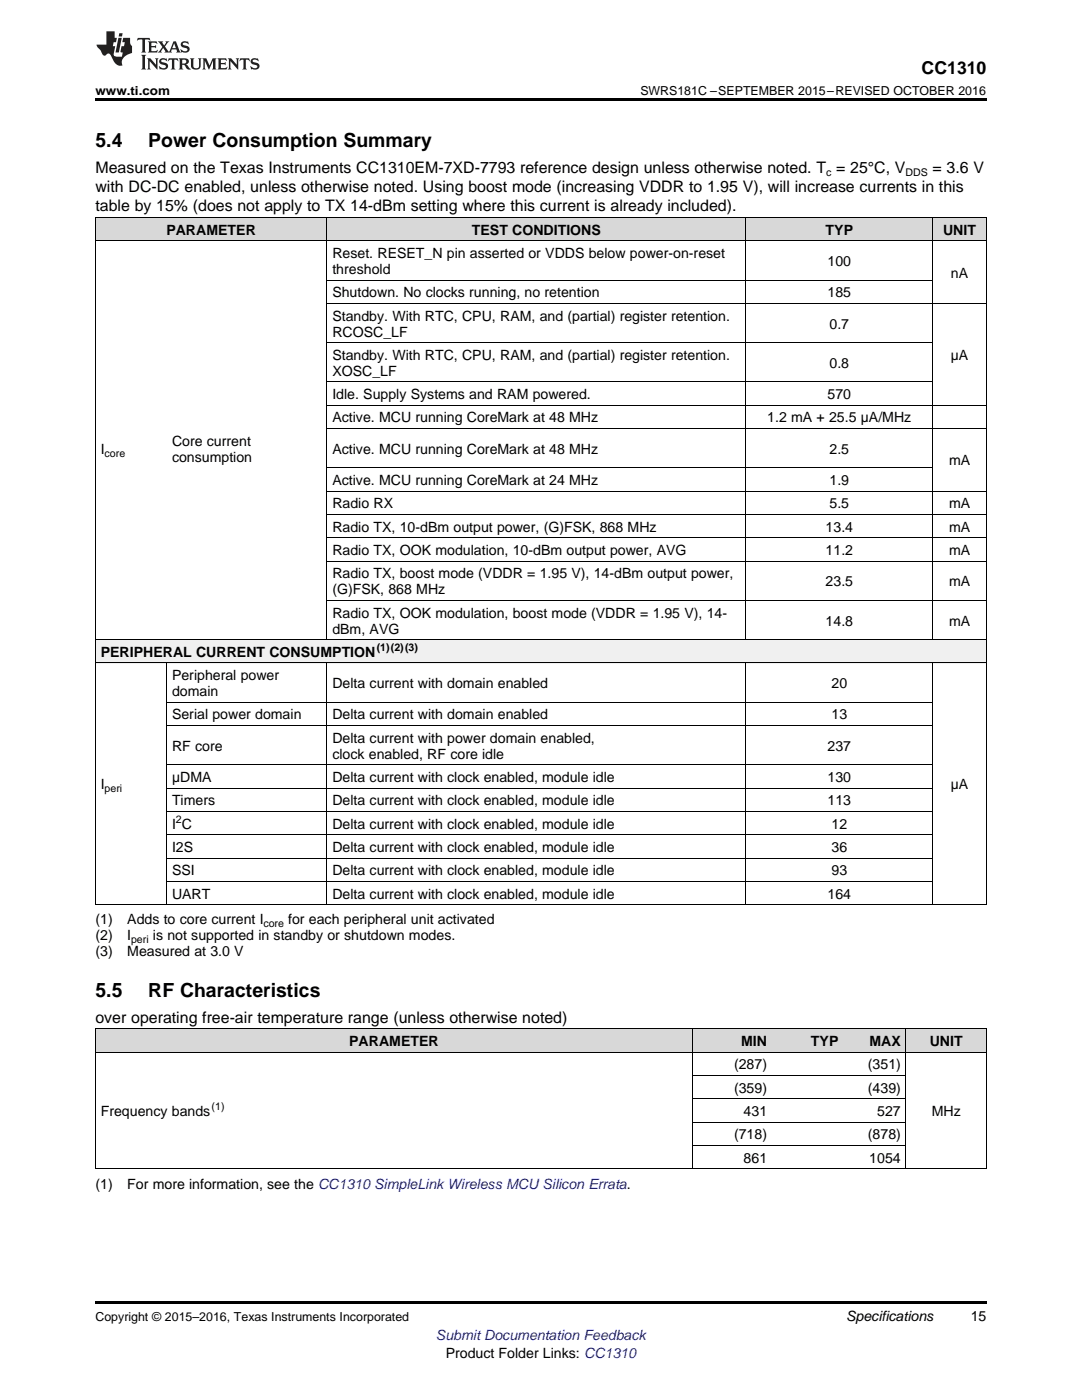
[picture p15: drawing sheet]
<svg xmlns="http://www.w3.org/2000/svg" width="216mm" height="279mm" viewBox="0 0 216 279" stroke-linecap="round" stroke-linejoin="round" font-family="sans-serif">
<defs><g id="words">
<g font-size="3.9">
<text x="19" y="29.3">5.4</text>
<text x="29.6" y="29.3">Power Consumption Summary</text>
<text x="19" y="199">5.5</text>
<text x="29.6" y="199">RF Characteristics</text>
</g>
<text font-size="3.5" x="183.9" y="14.8">CC1310</text>
<g font-size="3.2">
<text x="19" y="34.4">Measured on the Texas Instruments CC1310EM-7XD-7793 reference design unless otherwise noted. T = 25°C, V</text>
<text x="186.1" y="34.4">= 3.6 V</text>
<text x="19" y="38.3">with DC-DC enabled, unless otherwise noted. Using boost mode (increasing VDDR to 1.95 V), will increase currents in this</text>
<text x="19" y="42.2">table by 15% (does not apply to TX 14-dBm setting where this current is already included).</text>
<text x="19" y="204.1">over operating free-air temperature range (unless otherwise noted)</text>
</g>
<g font-size="2.8">
<text x="33.2" y="46.8">PARAMETER</text>
<text x="94.2" y="46.8">TEST CONDITIONS</text>
<text x="164.7" y="46.8">TYP</text>
<text x="188.2" y="46.8">UNIT</text>
<text x="66.3" y="51.5">Reset. RESET_N pin asserted or VDDS below power-on-reset</text>
<text x="165.1" y="53.1">100</text>
<text x="66.3" y="54.7">threshold</text>
<text x="66.3" y="59.3">Shutdown. No clocks running, no retention</text>
<text x="165.1" y="59.3">185</text>
<text x="189.8" y="55.4">nA</text>
<text x="66.3" y="64">Standby. With RTC, CPU, RAM, and (partial) register retention.</text>
<text x="165.5" y="65.6">0.7</text>
<text x="66.3" y="67.2">RCOSC_LF</text>
<text x="66.3" y="71.8">Standby. With RTC, CPU, RAM, and (partial) register retention.</text>
<text x="189.7" y="71.8">µA</text>
<text x="66.3" y="75">XOSC_LF</text>
<text x="165.5" y="73.4">0.8</text>
<text x="66.3" y="79.7">Idle. Supply Systems and RAM powered.</text>
<text x="165.1" y="79.7">570</text>
<text x="34.3" y="89">Core current</text>
<text x="66.3" y="84.3">Active. MCU running CoreMark at 48 MHz</text>
<text x="153.1" y="84.3">1.2 mA + 25.5 µA/MHz</text>
<text x="20.1" y="90.6">I</text>
<text x="34.3" y="92.1">consumption</text>
<text x="66.3" y="90.6">Active. MCU running CoreMark at 48 MHz</text>
<text x="165.5" y="90.6">2.5</text>
<text x="189.4" y="92.9">mA</text>
<text x="66.3" y="96.8">Active. MCU running CoreMark at 24 MHz</text>
<text x="66.3" y="101.5">Radio RX</text>
<text x="165.5" y="96.8">1.9</text>
<text x="165.5" y="101.5">5.5</text>
<text x="189.4" y="101.5">mA</text>
<text x="66.3" y="106.1">Radio TX, 10-dBm output power, (G)FSK, 868 MHz</text>
<text x="164.7" y="106.1">13.4</text>
<text x="189.4" y="106.1">mA</text>
<text x="66.3" y="110.8">Radio TX, OOK modulation, 10-dBm output power, AVG</text>
<text x="164.7" y="110.8">11.2</text>
<text x="189.4" y="110.8">mA</text>
<text x="66.3" y="115.4">Radio TX, boost mode (VDDR = 1.95 V), 14-dBm output power,</text>
<text x="66.3" y="118.6">(G)FSK, 868 MHz</text>
<text x="164.7" y="117">23.5</text>
<text x="189.4" y="117">mA</text>
<text x="66.3" y="123.3">Radio TX, OOK modulation, boost mode (VDDR = 1.95 V), 14-</text>
<text x="164.7" y="124.8">14.8</text>
<text x="189.4" y="124.8">mA</text>
<text x="20.1" y="131.1">PERIPHERAL CURRENT CONSUMPTION</text>
<text x="66.3" y="126.4">dBm, AVG</text>
<text x="34.3" y="135.7">Peripheral power</text>
<text x="66.3" y="137.3">Delta current with domain enabled</text>
<text x="165.9" y="137.3">20</text>
<text x="34.3" y="138.9">domain</text>
<text x="34.3" y="143.6">Serial power domain</text>
<text x="66.3" y="143.6">Delta current with domain enabled</text>
<text x="165.9" y="143.6">13</text>
<text x="34.3" y="149.8">RF core</text>
<text x="66.3" y="148.2">Delta current with power domain enabled,</text>
<text x="165.1" y="149.8">237</text>
<text x="66.3" y="151.4">clock enabled, RF core idle</text>
<text x="20.1" y="157.6">I</text>
<text x="34.3" y="156.1">µDMA</text>
<text x="34.3" y="160.7">Timers</text>
<text x="66.3" y="156.1">Delta current with clock enabled, module idle</text>
<text x="66.3" y="160.7">Delta current with clock enabled, module idle</text>
<text x="165.1" y="156.1">130</text>
<text x="165.1" y="160.7">113</text>
<text x="189.7" y="157.6">µA</text>
<text x="34.3" y="165.4">I C</text>
<text x="66.3" y="165.4">Delta current with clock enabled, module idle</text>
<text x="165.9" y="165.4">12</text>
<text x="34.3" y="170">I2S</text>
<text x="66.3" y="170">Delta current with clock enabled, module idle</text>
<text x="165.9" y="170">36</text>
<text x="34.3" y="174.7">SSI</text>
<text x="34.3" y="179.4">UART</text>
<text x="66.3" y="174.7">Delta current with clock enabled, module idle</text>
<text x="66.3" y="179.4">Delta current with clock enabled, module idle</text>
<text x="165.1" y="179.4">164</text>
<text x="165.9" y="174.7">93</text>
<text x="19" y="184.5">(1)</text>
<text x="25.4" y="184.5">Adds to core current I</text>
<text x="57.5" y="184.5">for each peripheral unit activated</text>
<text x="19" y="187.7">(2)</text>
<text x="19" y="190.9">(3)</text>
<text x="25.4" y="187.7">I</text>
<text x="25.4" y="190.9">Measured at 3.0 V</text>
<text x="30.5" y="187.7">is not supported in standby or shutdown modes.</text>
<text x="69.7" y="208.8">PARAMETER</text>
<text x="147.9" y="208.8">MIN</text>
<text x="161.8" y="208.8">TYP</text>
<text x="173.5" y="208.8">MAX</text>
<text x="185.5" y="208.8">UNIT</text>
<text x="146.5" y="213.4">(287)</text>
<text x="173.2" y="213.4">(351)</text>
<text x="146.5" y="218.1">(359)</text>
<text x="173.2" y="218.1">(439)</text>
<text x="20.1" y="222.7">Frequency bands</text>
<text x="146.5" y="227.4">(718)</text>
<text x="148.4" y="222.7">431</text>
<text x="173.2" y="227.4">(878)</text>
<text x="175" y="222.7">527</text>
<text x="185.9" y="222.7">MHz</text>
<text x="148.4" y="232.1">861</text>
<text x="173.5" y="232.1">1054</text>
<text x="19" y="237.2">(1)</text>
<text x="25.4" y="237.2">For more information, see the CC1310 SimpleLink Wireless MCU Silicon Errata.</text>
<text x="168.8" y="263.6">Specifications</text>
<text x="193.7" y="263.6">15</text>
<text x="88.9" y="270.9">Product Folder Links: CC1310</text>
</g>
<text font-size="2.8" fill="#00f" x="87" y="267.4">Submit Documentation Feedback</text>
<g font-size="2.5">
<text x="19" y="19">www.ti.com</text>
<text x="127.8" y="19">SWRS181C –SEPTEMBER 2015–REVISED OCTOBER 2016</text>
<text x="19" y="263.6">Copyright © 2015–2016, Texas Instruments Incorporated</text>
</g>
<g font-size="2.1">
<text x="164.9" y="35.1">c</text>
<text x="180.7" y="35.1">DDS</text>
<text x="20.9" y="91.1">core</text>
<text x="75.2" y="130">(1)(2)(3)</text>
<text x="20.9" y="158.1">peri</text>
<text x="35.1" y="164.3">2</text>
<text x="52.6" y="185.1">core</text>
<text x="26.1" y="188.2">peri</text>
<text x="42.2" y="221.6">(1)</text>
</g>
</g></defs>
<g fill="#d8d8d8">
<path d="M19 205.4h21.4v4.6h-21.4z"/>
<path d="M40.4 205.4h97.7v4.6h-97.7z"/>
<path d="M138.1 205.4h16.1v4.6h-16.1z"/>
<path d="M154.2 205.4h14.2v4.6h-14.2z"/>
<path d="M168.4 205.4h12.4v4.6h-12.4z"/>
<path d="M180.8 205.4h16v4.6h-16z"/>
</g>
<g fill="#f0f0f0">
<path d="M19 127.7h14.3v4.7h-14.3z"/>
<path d="M33.3 127.7h32v4.7h-32z"/>
<path d="M65.3 127.7h83.5v4.7h-83.5z"/>
<path d="M148.8 127.7h37.4v4.7h-37.4z"/>
<path d="M186.2 127.7h10.6v4.7h-10.6z"/>
</g>
<g fill="#d8d8d8">
<path d="M19 43.5h14.3v4.6h-14.3z"/>
<path d="M33.3 43.5h32v4.6h-32z"/>
<path d="M65.3 43.5h83.5v4.6h-83.5z"/>
<path d="M148.8 43.5h37.4v4.6h-37.4z"/>
<path d="M186.2 43.5h10.6v4.6h-10.6z"/>
</g>
<path d="M19 19.5h177.8v.5h-177.8zM19 259.7h177.8v.5h-177.8z" fill="#000"/>
<g fill="none" stroke="#000" stroke-width=".2">
<path d="M19 48.1h177.8M19 43.4h177.8M19.1 43.5v137.1M65.2 43.5v84.2M65.3 55.9h120.9M148.8 43.5v84.2M186.1 43.5v84.2M196.8 43.5v137.1M65.3 76.2h120.9M65.3 68.4h120.9M65.3 60.6h131.5M65.3 98h131.5"/>
<path d="M65.3 93.4h120.9M65.3 85.5h131.5M65.3 80.9h131.5M65.3 119.8h131.5M65.3 112h131.5M65.3 107.3h131.5M65.3 102.7h131.5M19 132.3h177.8M19 127.7h177.8M33.2 132.4v48.2M65.2 132.4v48.2M148.8 132.4v48.2"/>
<path d="M186.1 132.4v48.2M33.3 157.3h152.9M33.3 152.6h152.9M33.3 144.8h152.9M33.3 140.1h152.9M33.3 175.9h152.9M33.3 171.3h152.9M33.3 166.6h152.9M33.3 161.9h152.9M19 180.6h177.8M19 210h177.8M19 205.3h177.8"/>
<path d="M19.1 205.4v27.9M138.1 205.4v27.9M138.1 219.3h42.7M138.1 214.6h42.7M180.8 205.4v27.9M196.8 205.4v27.9M19 233.3h177.8M138.1 228.6h42.7M138.1 224h42.7"/>
</g>
<g fill="#231f20">
<path d="M27.5 7.6l-.1 .5 .4-.2h.6v.1v2.1l-.2 .4h1l-.3-.4v-2.1l.1-.1h.5l.5 .2-.2-.5zM29.5 8.3l.2 .3v1.5l-.2 .4h1.8l.2-.6a1.04 1.04 0 0 1-1.3 .2v-.7h.6l.3 .2v-.6l-.3 .2h-.6v-.6l.8-.1 .4 .3-.2-.5zM31.5 8.3l.9 1.1-.9 1.1h.8l-.2-.2 .5-.7 .4 .7-.2 .2h1.5l-.1-.2 .1-.4h.9l.1 .4-.2 .2h1l-.3-.3-.7-1.9h-.5l-.9 2-.8-1 .9-1h-.8l.1 .3-.3 .5-.4-.6 .2-.2zM34.7 8.6l.4 1h-.7zM36.3 8.4a.63 .63 0 0 0-.2 .7 .63 .63 0 0 0 .6 .4l.6 .2 .1 .2a.75 .75 0 0 1-.7 .4 .75 .75 0 0 1-.6-.5l.1 .7 .1-.1a1.11 1.11 0 0 0 1.5-.6 1.13 1.13 0 0 0-1.2-.8l-.1-.4a1.04 1.04 0 0 1 1.2 .2l-.2-.5-.1 .1-.5-.2zM28.2 10.9l.2 .4v2.2l-.2 .4h1l-.3-.4v-2.2l.3-.4zM29.3 11.6l.3 .4v1.5l-.3 .4h.8l-.2-.4v-1.3l1.5 1.7v-1.9l.2-.4h-.7l.2 .4v.9l-1.1-1.3zM32 11.8a.62 .62 0 0 0-.2 .7 .62 .62 0 0 0 .6 .4l.6 .1 .1 .3a.76 .76 0 0 1-.7 .3 .76 .76 0 0 1-.6-.4l.1 .7 .1-.1a1.11 1.11 0 0 0 1.5-.6 1.13 1.13 0 0 0-1.2-.8l-.1-.4a1.04 1.04 0 0 1 1.2 .2l-.2-.6-.1 .1-.5-.1zM33.7 11.6l-.2 .6a.61 .61 0 0 1 .8-.3v1.6l-.2 .4h.9l-.2-.4v-1.6a.63 .63 0 0 1 .8 .3l-.2-.6zM35.6 11.6l.3 .4v1.5l-.3 .4h1l-.2-.2v-.8l.5 .2a.76 .76 0 0 0 1.2 .7l-1-1a.58 .58 0 0 0 .6-.5 .58 .58 0 0 0-.5-.6zM36.4 11.9h.1a.45 .45 0 0 1 .5 .1 .45 .45 0 0 1 .1 .5l-.7 .2zM37.9 11.6l.2 .2a2.17 2.17 0 0 0 .3 1.9 .99 .99 0 0 0 1.6-.6v-1.1l.2-.4h-.7l.2 .2a1.92 1.92 0 0 1-.2 1.8 .6 .6 0 0 1-.9-.5v-1.1l.2-.4zM40.4 11.6l.2 .4v1.5l-.2 .4h.7l-.2-.4v-1.4l.8 1.8 .8-1.8v1.4l-.2 .4h.9l-.2-.4v-1.5l.2-.4h-.8l-.6 1.5-.6-1.5zM43.4 11.6l.2 .4v1.5l-.2 .4h1.8l.2-.6a1.04 1.04 0 0 1-1.3 .1v-.6h.5l.4 .2v-.6l-.4 .2h-.5v-.7h.8l.3 .3-.1-.6zM45.5 11.6l.2 .4v1.5l-.2 .4h.7l-.2-.4v-1.3l1.5 1.7v-1.9l.2-.4h-.7l.2 .4v.9l-1.1-1.3zM47.9 11.6l-.1 .6a.61 .61 0 0 1 .8-.3v1.6l-.3 .4h1l-.3-.4 .1-1.6a.63 .63 0 0 1 .7 .3l-.1-.6zM50.2 11.8a.62 .62 0 0 0-.2 .7 .62 .62 0 0 0 .6 .4l.6 .1 .2 .3a.76 .76 0 0 1-.8 .3 .76 .76 0 0 1-.6-.4l.1 .7 .2-.1a1.11 1.11 0 0 0 1.5-.6 1.13 1.13 0 0 0-1.3-.8l-.1-.4a1.04 1.04 0 0 1 1.2 .2l-.1-.6-.2 .1-.5-.1z"/>
<path d="M21.2 6.3v2.6h-1.9l.1 .4 .7 .9a.91 .91 0 0 0 1 .8 .56 .56 0 0 1 .5-.3 .56 .56 0 0 1 .5 .3l.4 .8a1.53 1.53 0 0 0 1.9 1.2 1.54 1.54 0 0 1 1-2.1l.9-.3v-1.4a1.52 1.52 0 0 1-.3-1.6h-1.4l-.2 .8h.5l-.2 .8h-.4l-.2 1v.2l.4 .1-.2 .8a1.93 1.93 0 0 1-1.6-.3l.3-1.8h-.5l.2-.8h.4l.2-.8h-.4v-1.3zM23.6 7.6l-.6 2.9h.7l.6-2.9zM23.8 6.6l-.1 .7h.6l.2-.7z"/>
</g>
<use href="#words"/>
</svg>
